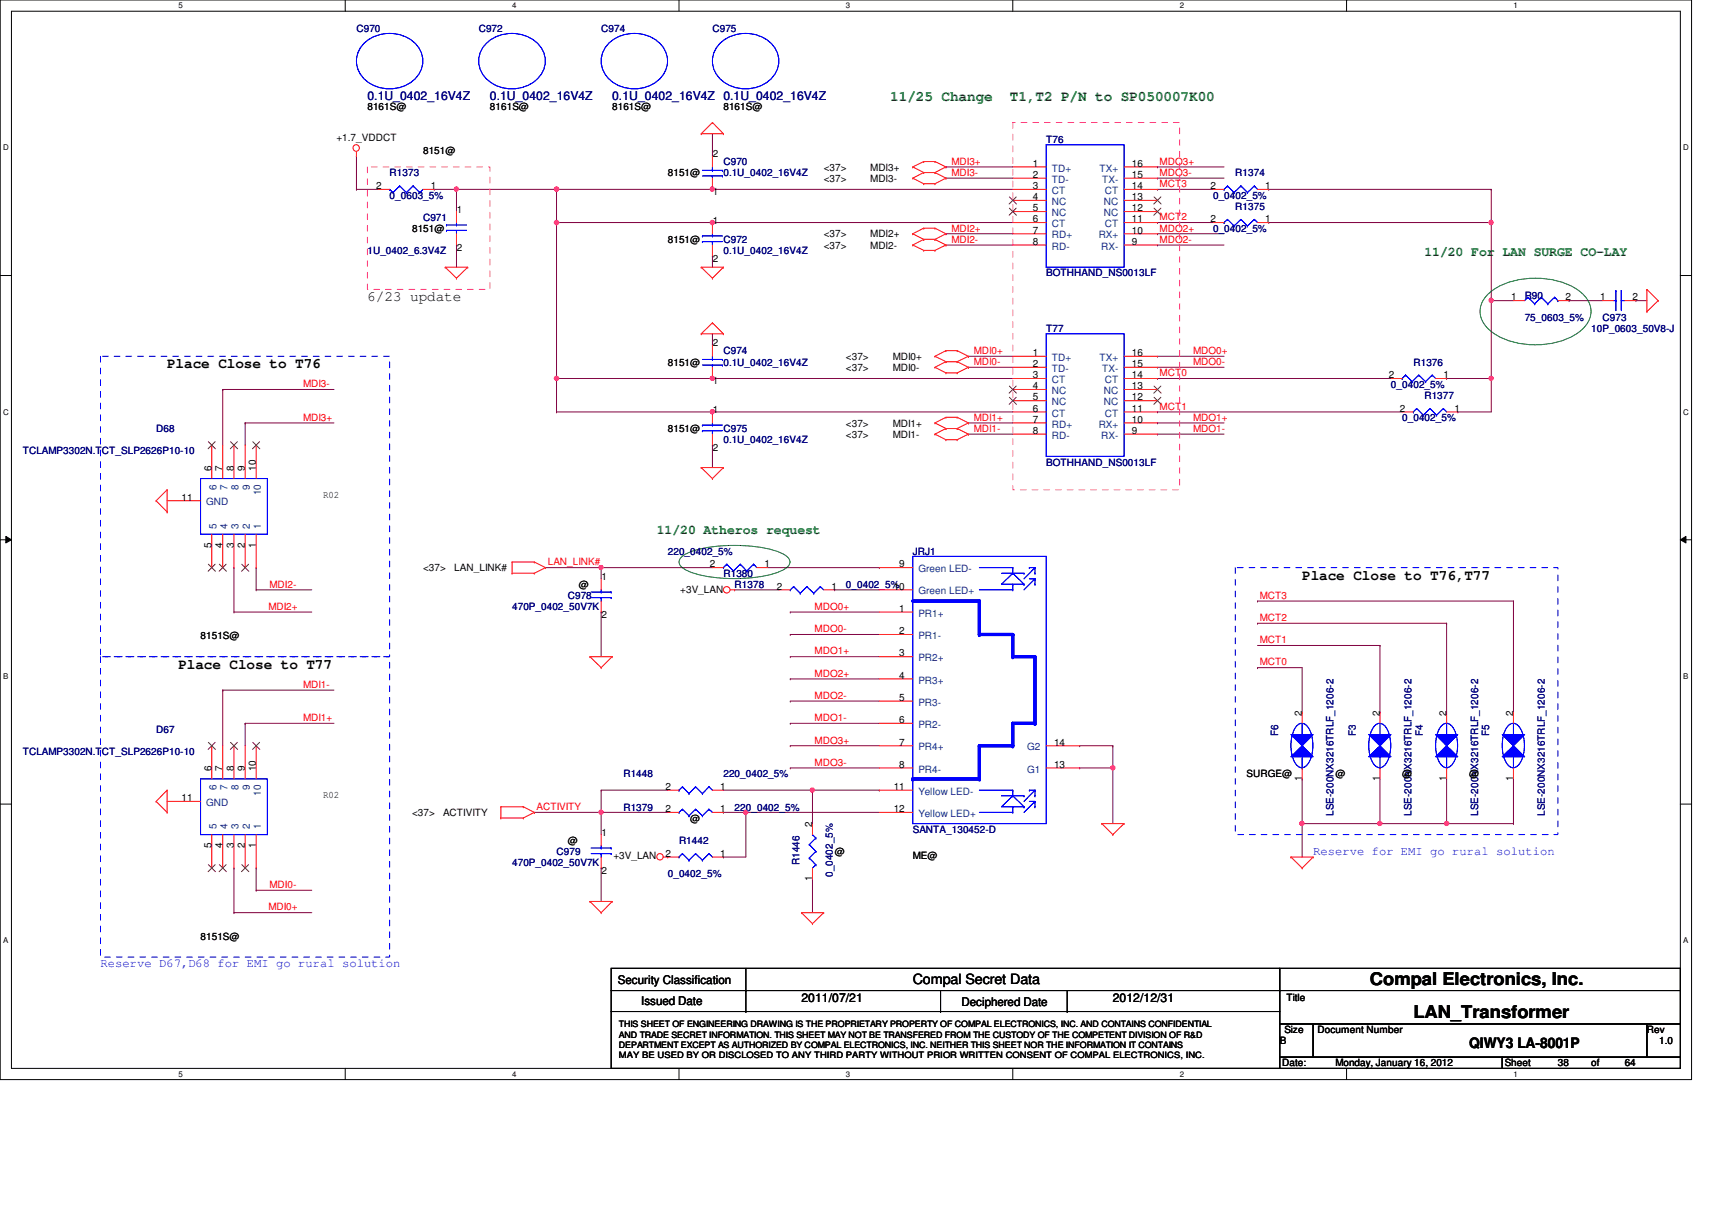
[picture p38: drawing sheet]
<svg xmlns="http://www.w3.org/2000/svg" width="297mm" height="210mm" viewBox="0 0 297 210" stroke-linecap="round" stroke-linejoin="round" font-family="sans-serif">
<defs><g id="words">
<g font-size="3">
<text x="237.7" y="170.8">Compal Electronics, Inc.</text>
<text x="245.2" y="176.6">LAN_Transformer</text>
</g>
<g font-size="2.5" fill="#008000">
<text x="154.5" y="17.5">11/25 Change</text>
<text x="175.2" y="17.5">T1,T2 P/N to SP050007K00</text>
</g>
<g font-size="2.5">
<text x="63.8" y="52.2">6/23 update</text>
<text x="29" y="63.9">Place Close to T76</text>
<text x="225.9" y="100.5">Place Close to T76,T77</text>
<text x="30.9" y="116">Place Close to T77</text>
<text x="158.4" y="170.8">Compal Secret Data</text>
<text x="254.9" y="181.9">QIWY3 LA-8001P</text>
</g>
<g font-size="2.3" fill="#008000">
<text x="247.1" y="44.4">11/20 For LAN SURGE CO-LAY</text>
<text x="114" y="92.6">11/20 Atheros request</text>
</g>
<g font-size="2.1" fill="#000080">
<text x="63.8" y="17.4">0.1U_0402_16V4Z</text>
<text x="85" y="17.4">0.1U_0402_16V4Z</text>
<text x="106.2" y="17.4">0.1U_0402_16V4Z 0.1U_0402_16V4Z</text>
</g>
<g font-size="2.1" fill="#00f">
<text x="227.8" y="148.4">Reserve for EMI go rural solution</text>
<text x="17.4" y="167.7">Reserve D67,D68 for EMI go rural solution</text>
</g>
<g font-size="2.1">
<text x="107.2" y="170.6">Security Classification</text>
<text x="139.1" y="173.8">2011/07/21</text>
<text x="193.1" y="173.8">2012/12/31</text>
<text x="111.2" y="174.3">Issued Date</text>
<text x="166.8" y="174.5">Deciphered Date</text>
</g>
<g font-size="1.7" fill="#000080">
<text x="61.8" y="5.5">C970</text>
<text x="83.1" y="5.5">C972</text>
<text x="104.3" y="5.5">C974</text>
<text x="123.6" y="5.5">C975</text>
<text x="125.5" y="28.7">C970</text>
<text x="181.5" y="24.8">T76</text>
<text x="67.6" y="30.6">R1373</text>
<text x="67.6" y="34.5">0_0603_5%</text>
<text x="125.5" y="30.6">0.1U_0402_16V4Z</text>
<text x="210.5" y="34.5">0_0402_5%</text>
<text x="214.3" y="30.6">R1374</text>
<text x="73.4" y="38.3">C971</text>
<text x="210.5" y="40.2">0_0402_5%</text>
<text x="214.3" y="36.4">R1375</text>
<text x="63.8" y="44.1">1U_0402_6.3V4Z</text>
<text x="125.5" y="42.2">C972</text>
<text x="125.5" y="44.1">0.1U_0402_16V4Z</text>
<text x="181.5" y="48">BOTHHAND_NS0013LF</text>
<text x="264.5" y="51.8">R90</text>
<text x="181.5" y="57.6">T77</text>
<text x="264.5" y="55.7">75_0603_5%</text>
<text x="276.1" y="57.6">10P_0603_50V8-J</text>
<text x="278" y="55.7">C973</text>
<text x="125.5" y="61.5">C974</text>
<text x="125.5" y="63.4">0.1U_0402_16V4Z</text>
<text x="245.2" y="63.4">R1376</text>
<text x="241.3" y="67.3">0_0402_5%</text>
<text x="247.1" y="69.2">R1377</text>
<text x="27.1" y="75">D68</text>
<text x="125.5" y="75">C975</text>
<text x="125.5" y="76.9">0.1U_0402_16V4Z</text>
<text x="243.3" y="73.1">0_0402_5%</text>
<text x="3.9" y="78.8">TCLAMP3302N.TCT_SLP2626P10-10</text>
<text x="181.5" y="80.8">BOTHHAND_NS0013LF</text>
<text x="115.9" y="96.2">220_0402_5%</text>
<text x="125.5" y="100.1">R1380</text>
<text x="158.4" y="96.2">JRJ1</text>
<text x="88.9" y="105.9">470P_0402_50V7K</text>
<text x="98.5" y="103.9">C978</text>
<text x="127.5" y="102">R1378</text>
<text x="146.8" y="102">0_0402_5%</text>
<text x="3.9" y="131">TCLAMP3302N.TCT_SLP2626P10-10</text>
<text x="27.1" y="127.1">D67</text>
<text x="221.7" y="127.6" transform="rotate(-90 221.7 127.6)">F6</text>
<text x="235.2" y="127.6" transform="rotate(-90 235.2 127.6)">F3</text>
<text x="246.8" y="127.6" transform="rotate(-90 246.8 127.6)">F4</text>
<text x="258.4" y="127.6" transform="rotate(-90 258.4 127.6)">F5</text>
<text x="108.2" y="134.8">R1448</text>
<text x="125.5" y="134.8">220_0402_5%</text>
<text x="108.2" y="140.6">R1379</text>
<text x="127.5" y="140.6">220_0402_5%</text>
<text x="231.4" y="141.5" transform="rotate(-90 231.4 141.5)">LSE-200NX3216TRLF_1206-2</text>
<text x="244.9" y="141.5" transform="rotate(-90 244.9 141.5)">LSE-200NX3216TRLF_1206-2</text>
<text x="256.5" y="141.5" transform="rotate(-90 256.5 141.5)">LSE-200NX3216TRLF_1206-2</text>
<text x="268.1" y="141.5" transform="rotate(-90 268.1 141.5)">LSE-200NX3216TRLF_1206-2</text>
<text x="96.6" y="148.3">C979</text>
<text x="117.8" y="146.4">R1442</text>
<text x="158.4" y="144.5">SANTA_130452-D</text>
<text x="88.9" y="150.3">470P_0402_50V7K</text>
<text x="115.9" y="152.2">0_0402_5%</text>
<text x="138.7" y="150" transform="rotate(-90 138.7 150)">R1446</text>
<text x="144.5" y="152.1" transform="rotate(-90 144.5 152.1)">0_0402_5%</text>
</g>
<g font-size="1.7">
<text x="63.8" y="19">8161S@</text>
<text x="85" y="19">8161S@</text>
<text x="106.2" y="19">8161S@</text>
<text x="125.5" y="19">8161S@</text>
<text x="58.4" y="24.4">+1.7_VDDCT</text>
<text x="73.4" y="26.7">8151@</text>
<text x="123.7" y="27.2">2</text>
<text x="142.9" y="29.6">&lt;37&gt;</text>
<text x="151" y="29.6">MDI3+</text>
<text x="179.2" y="28.9">1</text>
<text x="196.4" y="28.9">16</text>
<text x="65.3" y="32.8">2</text>
<text x="74.8" y="32.8">1</text>
<text x="115.9" y="30.6">8151@</text>
<text x="123.7" y="33.9">1</text>
<text x="142.9" y="31.5">&lt;37&gt;</text>
<text x="151" y="31.5">MDI3-</text>
<text x="179.2" y="30.9">2</text>
<text x="179.2" y="32.8">3</text>
<text x="179.2" y="34.7">4</text>
<text x="196.4" y="32.8">14</text>
<text x="196.4" y="30.9">15</text>
<text x="196.4" y="34.7">13</text>
<text x="210.1" y="32.8">2</text>
<text x="219.5" y="32.8">1</text>
<text x="71.5" y="40.2">8151@</text>
<text x="79.2" y="36.9">1</text>
<text x="123.7" y="38.8">1</text>
<text x="142.9" y="41.2">&lt;37&gt;</text>
<text x="151" y="41.2">MDI2+</text>
<text x="179.2" y="38.6">6</text>
<text x="179.2" y="40.5">7</text>
<text x="179.2" y="36.7">5</text>
<text x="196.4" y="40.5">10</text>
<text x="196.4" y="38.6">11</text>
<text x="196.4" y="36.7">12</text>
<text x="210.1" y="38.6">2</text>
<text x="219.5" y="38.6">1</text>
<text x="79.2" y="43.5">2</text>
<text x="115.9" y="42.2">8151@</text>
<text x="123.7" y="45.5">2</text>
<text x="142.9" y="43.1">&lt;37&gt;</text>
<text x="151" y="43.1">MDI2-</text>
<text x="179.2" y="42.5">8</text>
<text x="196.4" y="42.5">9</text>
<text x="262.2" y="52.1">1</text>
<text x="271.6" y="52.1">2</text>
<text x="277.6" y="52.1">1</text>
<text x="283.2" y="52.1">2</text>
<text x="115.9" y="63.4">8151@</text>
<text x="123.7" y="60.1">2</text>
<text x="146.8" y="62.4">&lt;37&gt;</text>
<text x="146.8" y="64.3">&lt;37&gt;</text>
<text x="154.9" y="62.4">MDI0+</text>
<text x="154.9" y="64.3">MDI0-</text>
<text x="179.2" y="61.8">1</text>
<text x="179.2" y="63.7">2</text>
<text x="179.2" y="65.6">3</text>
<text x="196.4" y="65.6">14</text>
<text x="196.4" y="63.7">15</text>
<text x="196.4" y="61.8">16</text>
<text x="241" y="65.6">2</text>
<text x="250.4" y="65.6">1</text>
<text x="123.7" y="71.6">1</text>
<text x="123.7" y="66.7">1</text>
<text x="179.2" y="71.4">6</text>
<text x="179.2" y="67.5">4</text>
<text x="179.2" y="69.5">5</text>
<text x="196.4" y="71.4">11</text>
<text x="196.4" y="67.5">13</text>
<text x="196.4" y="69.5">12</text>
<text x="242.9" y="71.4">2</text>
<text x="252.3" y="71.4">1</text>
<text x="115.9" y="75">8151@</text>
<text x="146.8" y="74">&lt;37&gt;</text>
<text x="146.8" y="75.9">&lt;37&gt;</text>
<text x="154.9" y="74">MDI1+</text>
<text x="154.9" y="75.9">MDI1-</text>
<text x="179.2" y="73.3">7</text>
<text x="179.2" y="75.3">8</text>
<text x="196.4" y="75.3">9</text>
<text x="196.4" y="73.3">10</text>
<text x="36.7" y="81.7" transform="rotate(-90 36.7 81.7)">6</text>
<text x="38.6" y="81.7" transform="rotate(-90 38.6 81.7)">7</text>
<text x="40.6" y="81.7" transform="rotate(-90 40.6 81.7)">8</text>
<text x="42.5" y="81.7" transform="rotate(-90 42.5 81.7)">9</text>
<text x="44.4" y="81.7" transform="rotate(-90 44.4 81.7)">10</text>
<text x="123.7" y="78.3">2</text>
<text x="31.5" y="86.8">11</text>
<text x="56" y="86.4">R02</text>
<text x="36.7" y="95" transform="rotate(-90 36.7 95)">5</text>
<text x="38.6" y="95" transform="rotate(-90 38.6 95)">4</text>
<text x="40.6" y="95" transform="rotate(-90 40.6 95)">3</text>
<text x="42.5" y="95" transform="rotate(-90 42.5 95)">2</text>
<text x="44.4" y="95" transform="rotate(-90 44.4 95)">1</text>
<text x="73.4" y="99.1">&lt;37&gt;</text>
<text x="78.8" y="99.1">LAN_LINK#</text>
<text x="104.3" y="100.6">1</text>
<text x="123.2" y="98.4">2</text>
<text x="132.7" y="98.4">1</text>
<text x="156" y="98.4">9</text>
<text x="100.5" y="102">@</text>
<text x="104.3" y="107.2">2</text>
<text x="118" y="102.8">+3V_LAN</text>
<text x="134.8" y="102.3">2</text>
<text x="144.3" y="102.3">1</text>
<text x="155.1" y="102.3">10</text>
<text x="156" y="106.1">1</text>
<text x="34.8" y="110.9">8151S@</text>
<text x="156" y="113.9">3</text>
<text x="156" y="110">2</text>
<text x="156" y="117.7">4</text>
<text x="156" y="125.4">6</text>
<text x="156" y="121.6">5</text>
<text x="225.9" y="124.1" transform="rotate(-90 225.9 124.1)">2</text>
<text x="239.4" y="124.1" transform="rotate(-90 239.4 124.1)">2</text>
<text x="250.9" y="124.1" transform="rotate(-90 250.9 124.1)">2</text>
<text x="262.5" y="124.1" transform="rotate(-90 262.5 124.1)">2</text>
<text x="156" y="129.3">7</text>
<text x="182.9" y="129.3">14</text>
<text x="36.7" y="133.8" transform="rotate(-90 36.7 133.8)">6</text>
<text x="38.6" y="133.8" transform="rotate(-90 38.6 133.8)">7</text>
<text x="40.6" y="133.8" transform="rotate(-90 40.6 133.8)">8</text>
<text x="42.5" y="133.8" transform="rotate(-90 42.5 133.8)">9</text>
<text x="44.4" y="133.8" transform="rotate(-90 44.4 133.8)">10</text>
<text x="115.5" y="137">2</text>
<text x="125" y="137">1</text>
<text x="155.1" y="137">11</text>
<text x="156" y="133.2">8</text>
<text x="182.9" y="133.2">13</text>
<text x="216.3" y="134.8">SURGE@</text>
<text x="225.9" y="135.6" transform="rotate(-90 225.9 135.6)">1</text>
<text x="231.7" y="134.8">@</text>
<text x="239.4" y="135.6" transform="rotate(-90 239.4 135.6)">1</text>
<text x="243.3" y="134.8">@</text>
<text x="250.9" y="135.6" transform="rotate(-90 250.9 135.6)">1</text>
<text x="254.9" y="134.8">@</text>
<text x="262.5" y="135.6" transform="rotate(-90 262.5 135.6)">1</text>
<text x="31.5" y="139">11</text>
<text x="56" y="138.5">R02</text>
<text x="71.5" y="141.6">&lt;37&gt;</text>
<text x="76.9" y="141.6">ACTIVITY</text>
<text x="115.5" y="140.9">2</text>
<text x="119.8" y="142.5">@</text>
<text x="125" y="140.9">1</text>
<text x="140.9" y="143.4" transform="rotate(-90 140.9 143.4)">2</text>
<text x="155.1" y="140.9">12</text>
<text x="36.7" y="147.1" transform="rotate(-90 36.7 147.1)">5</text>
<text x="38.6" y="147.1" transform="rotate(-90 38.6 147.1)">4</text>
<text x="40.6" y="147.1" transform="rotate(-90 40.6 147.1)">3</text>
<text x="42.5" y="147.1" transform="rotate(-90 42.5 147.1)">2</text>
<text x="44.4" y="147.1" transform="rotate(-90 44.4 147.1)">1</text>
<text x="98.5" y="146.4">@</text>
<text x="104.3" y="145">1</text>
<text x="106.4" y="149.1">+3V_LAN</text>
<text x="115.5" y="148.6">2</text>
<text x="125" y="148.6">1</text>
<text x="144.8" y="148.3">@</text>
<text x="158.4" y="149.1">ME@</text>
<text x="104.3" y="151.6">2</text>
<text x="140.9" y="152.9" transform="rotate(-90 140.9 152.9)">1</text>
<text x="34.8" y="163">8151S@</text>
<text x="223.2" y="173.6">Title</text>
<text x="222.8" y="179.2">Size</text>
<text x="228.6" y="179.2">Document Number</text>
<text x="285.7" y="179.2">Rev</text>
<text x="222" y="181.1">B</text>
<text x="222.5" y="185">Date:</text>
<text x="231.7" y="185">Monday, January 16, 2012</text>
<text x="261.1" y="185">Sheet</text>
<text x="270.3" y="185">38</text>
<text x="276.1" y="185">of</text>
<text x="281.9" y="185">64</text>
<text x="287.9" y="181.1">1.0</text>
</g>
<g font-size="1.7" fill="#f00">
<text x="165.1" y="28.6">MDI3+</text>
<text x="201.2" y="28.6">MDO3+</text>
<text x="165.1" y="30.5">MDI3-</text>
<text x="201.2" y="30.5">MDO3-</text>
<text x="201.2" y="32.5">MCT3</text>
<text x="165.1" y="40.2">MDI2+</text>
<text x="201.2" y="40.2">MDO2+</text>
<text x="201.2" y="38.2">MCT2</text>
<text x="165.1" y="42.1">MDI2-</text>
<text x="201.2" y="42.1">MDO2-</text>
<text x="168.9" y="61.4">MDI0+</text>
<text x="168.9" y="63.3">MDI0-</text>
<text x="201.2" y="65.3">MCT0</text>
<text x="207" y="61.4">MDO0+</text>
<text x="207" y="63.3">MDO0-</text>
<text x="52.6" y="67.2">MDI3-</text>
<text x="201.2" y="71.1">MCT1</text>
<text x="52.6" y="73">MDI3+</text>
<text x="168.9" y="74.9">MDI1-</text>
<text x="168.9" y="73">MDI1+</text>
<text x="207" y="74.9">MDO1-</text>
<text x="207" y="73">MDO1+</text>
<text x="46.8" y="101.9">MDI2-</text>
<text x="95" y="98.1">LAN_LINK#</text>
<text x="46.6" y="105.8">MDI2+</text>
<text x="141.3" y="105.8">MDO0+</text>
<text x="218.6" y="103.9">MCT3</text>
<text x="218.6" y="107.7">MCT2</text>
<text x="141.3" y="109.7">MDO0-</text>
<text x="141.3" y="113.5">MDO1+</text>
<text x="218.6" y="111.6">MCT1</text>
<text x="52.6" y="119.3">MDI1-</text>
<text x="141.3" y="117.4">MDO2+</text>
<text x="218.6" y="115.4">MCT0</text>
<text x="52.6" y="125.1">MDI1+</text>
<text x="141.3" y="125.1">MDO1-</text>
<text x="141.3" y="121.2">MDO2-</text>
<text x="141.3" y="129">MDO3+</text>
<text x="141.3" y="132.8">MDO3-</text>
<text x="93.1" y="140.5">ACTIVITY</text>
<text x="46.8" y="154.1">MDI0-</text>
<text x="46.6" y="157.9">MDI0+</text>
</g>
<g font-size="1.7" fill="#004080">
<text x="182.5" y="29.8">TD+</text>
<text x="190.8" y="29.8">TX+</text>
<text x="182.5" y="31.7">TD-</text>
<text x="182.5" y="33.7">CT</text>
<text x="182.5" y="35.6">NC</text>
<text x="191.2" y="31.7">TX-</text>
<text x="191.5" y="35.6">NC</text>
<text x="191.7" y="33.7">CT</text>
<text x="182.5" y="39.4">CT</text>
<text x="182.5" y="41.4">RD+</text>
<text x="182.5" y="37.5">NC</text>
<text x="190.6" y="41.4">RX+</text>
<text x="191.5" y="37.5">NC</text>
<text x="191.7" y="39.4">CT</text>
<text x="182.5" y="43.3">RD-</text>
<text x="191" y="43.3">RX-</text>
<text x="182.5" y="62.6">TD+</text>
<text x="182.5" y="64.5">TD-</text>
<text x="190.8" y="62.6">TX+</text>
<text x="191.2" y="64.5">TX-</text>
<text x="182.5" y="66.5">CT</text>
<text x="182.5" y="68.4">NC</text>
<text x="182.5" y="70.3">NC</text>
<text x="191.5" y="68.4">NC</text>
<text x="191.5" y="70.3">NC</text>
<text x="191.7" y="66.5">CT</text>
<text x="182.5" y="72.3">CT</text>
<text x="182.5" y="74.2">RD+</text>
<text x="182.5" y="76.1">RD-</text>
<text x="190.6" y="74.2">RX+</text>
<text x="191" y="76.1">RX-</text>
<text x="191.7" y="72.3">CT</text>
<text x="35.8" y="87.7">GND</text>
<text x="37.5" y="85" transform="rotate(-90 37.5 85)">6</text>
<text x="39.5" y="85" transform="rotate(-90 39.5 85)">7</text>
<text x="41.4" y="85" transform="rotate(-90 41.4 85)">8</text>
<text x="43.3" y="85" transform="rotate(-90 43.3 85)">9</text>
<text x="45.3" y="85.9" transform="rotate(-90 45.3 85.9)">10</text>
<text x="37.5" y="91.7" transform="rotate(-90 37.5 91.7)">5</text>
<text x="39.5" y="91.7" transform="rotate(-90 39.5 91.7)">4</text>
<text x="41.4" y="91.7" transform="rotate(-90 41.4 91.7)">3</text>
<text x="43.3" y="91.7" transform="rotate(-90 43.3 91.7)">2</text>
<text x="45.3" y="91.7" transform="rotate(-90 45.3 91.7)">1</text>
<text x="159.3" y="99.3">Green LED-</text>
<text x="159.3" y="107">PR1+</text>
<text x="159.3" y="103.1">Green LED+</text>
<text x="159.3" y="110.9">PR1-</text>
<text x="159.3" y="118.6">PR3+</text>
<text x="159.3" y="114.7">PR2+</text>
<text x="159.3" y="122.4">PR3-</text>
<text x="159.3" y="130.2">PR4+</text>
<text x="159.3" y="126.3">PR2-</text>
<text x="178.2" y="130.2">G2</text>
<text x="37.5" y="137.1" transform="rotate(-90 37.5 137.1)">6</text>
<text x="39.5" y="137.1" transform="rotate(-90 39.5 137.1)">7</text>
<text x="41.4" y="137.1" transform="rotate(-90 41.4 137.1)">8</text>
<text x="43.3" y="137.1" transform="rotate(-90 43.3 137.1)">9</text>
<text x="159.3" y="134">PR4-</text>
<text x="159.3" y="137.9">Yellow LED-</text>
<text x="178.2" y="134">G1</text>
<text x="35.8" y="139.8">GND</text>
<text x="37.5" y="143.8" transform="rotate(-90 37.5 143.8)">5</text>
<text x="39.5" y="143.8" transform="rotate(-90 39.5 143.8)">4</text>
<text x="41.4" y="143.8" transform="rotate(-90 41.4 143.8)">3</text>
<text x="43.3" y="143.8" transform="rotate(-90 43.3 143.8)">2</text>
<text x="45.3" y="143.8" transform="rotate(-90 45.3 143.8)">1</text>
<text x="45.3" y="138" transform="rotate(-90 45.3 138)">10</text>
<text x="159.3" y="141.7">Yellow LED+</text>
</g>
<g font-size="1.5">
<text x="107.4" y="178.2">THIS SHEET OF ENGINEERING DRAWING IS THE PROPRIETARY PROPERTY OF COMPAL ELECTRONICS, INC. AND CONTAINS CONFIDENTIAL</text>
<text x="107.4" y="180">AND TRADE SECRET INFORMATION. THIS SHEET MAY NOT BE TRANSFERED FROM THE CUSTODY OF THE COMPETENT DIVISION OF R&amp;D</text>
<text x="107.4" y="181.8">DEPARTMENT EXCEPT AS AUTHORIZED BY COMPAL ELECTRONICS, INC. NEITHER THIS SHEET NOR THE INFORMATION IT CONTAINS</text>
<text x="107.4" y="183.6">MAY BE USED BY OR DISCLOSED TO ANY THIRD PARTY WITHOUT PRIOR WRITTEN CONSENT OF COMPAL ELECTRONICS, INC.</text>
</g>
<g font-size="1.4">
<text x="30.9" y="1.4">5</text>
<text x="88.9" y="1.4">4</text>
<text x="146.8" y="1.4">3</text>
<text x="204.7" y="1.4">2</text>
<text x="262.6" y="1.4">1</text>
<text x=".5" y="26.1">D</text>
<text x="292.1" y="26.1">D</text>
<text x=".5" y="71.9">C</text>
<text x="292.1" y="71.9">C</text>
<text x=".5" y="117.8">B</text>
<text x="292.1" y="117.8">B</text>
<text x=".5" y="163.6">A</text>
<text x="292.1" y="163.6">A</text>
<text x="30.9" y="186.8">5</text>
<text x="88.9" y="186.8">4</text>
<text x="146.8" y="186.8">3</text>
<text x="204.7" y="186.8">2</text>
<text x="262.6" y="186.8">1</text>
</g>
</g></defs>
<path d="M0 0h293.5v187.3h-293.5zM2 1.9h289.5v183.4h-289.5z" fill="none" stroke="#000" stroke-width=".17"/>
<g fill="#fff">
<path d="M30.9 .2h.8v1.5h-.8z"/>
<path d="M30.9 185.5h.8v1.6h-.8z"/>
</g>
<path d="M59.9 0v1.9M59.9 185.3v2" fill="none" stroke="#000" stroke-width=".17"/>
<g fill="#fff">
<path d="M88.9 .2h.7v1.5h-.7z"/>
<path d="M88.9 185.5h.7v1.6h-.7z"/>
</g>
<path d="M117.8 0v1.9M117.8 185.3v2" fill="none" stroke="#000" stroke-width=".17"/>
<g fill="#fff">
<path d="M146.8 .2h.7v1.5h-.7z"/>
<path d="M146.8 185.5h.7v1.6h-.7z"/>
</g>
<path d="M175.7 0v1.9M175.7 185.3v2" fill="none" stroke="#000" stroke-width=".17"/>
<g fill="#fff">
<path d="M204.7 .2h.7v1.5h-.7z"/>
<path d="M204.7 185.5h.7v1.6h-.7z"/>
</g>
<path d="M233.6 0v1.9M233.6 185.3v2" fill="none" stroke="#000" stroke-width=".17"/>
<g fill="#fff">
<path d="M262.6 .2h.8v1.5h-.8z"/>
<path d="M262.6 185.5h.8v1.6h-.8z"/>
<path d="M.5 24.8h1v1.6h-1z"/>
<path d="M292.1 24.8h.9v1.6h-.9z"/>
<path d="M.5 70.7h1v1.5h-1z"/>
<path d="M292.1 70.7h.9v1.5h-.9z"/>
</g>
<path d="M0 47.8h2M291.5 47.8h2" fill="none" stroke="#000" stroke-width=".17"/>
<g fill="#fff">
<path d="M.5 116.5h.9v1.6h-.9z"/>
<path d="M292.1 116.5h.8v1.6h-.8z"/>
</g>
<path d="M0 93.6h2M1 93l1 .6-1 .6zM291.5 93.6l1-.6v1.2zM291.5 93.6h2" fill="none" stroke="#000" stroke-width=".17"/>
<path d="M1 93l1 .6-1 .6zM291.5 93.6l1-.6v1.2z" fill="#000"/>
<g fill="#fff">
<path d="M.5 162.4h.9v1.5h-.9z"/>
<path d="M292.1 162.4h.8v1.5h-.8z"/>
</g>
<path d="M0 139.5h2M291.5 139.5h2" fill="none" stroke="#000" stroke-width=".17"/>
<path d="M123.6 32.9h.1M123.6 32.9h52.1M164.1 29h.1M164.1 30.9h.1M164.1 29h11.6M164.1 30.9h11.6" fill="none" stroke="#800040" stroke-width=".17"/>
<circle cx="123.6" cy="32.8" r=".38" fill="#f0f"/>
<circle cx="123.6" cy="32.8" r=".38" fill="none" stroke="#f0f" stroke-width=".17"/>
<path d="M123.6 38.6h.1M123.6 38.6h52.1M164.1 40.6h.1M164.1 40.6h11.6" fill="none" stroke="#800040" stroke-width=".17"/>
<circle cx="123.6" cy="38.6" r=".38" fill="#f0f"/>
<circle cx="123.6" cy="38.6" r=".38" fill="none" stroke="#f0f" stroke-width=".17"/>
<path d="M96.6 32.9h.1M96.6 32.9h27M164.1 42.5h.1M164.1 42.5h11.6" fill="none" stroke="#800040" stroke-width=".17"/>
<circle cx="96.6" cy="32.8" r=".38" fill="#f0f"/>
<circle cx="96.6" cy="32.8" r=".38" fill="none" stroke="#f0f" stroke-width=".17"/>
<g fill="none" stroke="#800040" stroke-width=".17">
<path d="M96.6 38.6h.1M96.6 38.6h27M123.6 23.2h.1M123.6 23.2v3.9M200.8 29h.1M200.8 30.9h.1M200.8 29h11.6M200.8 30.9h11.6M123.6 44.4h.1M123.6 57.9h.1M123.6 44.4v2M123.6 57.9v2"/>
<path d="M200.8 40.6h.1M200.8 42.5h.1M200.8 40.6h11.6M200.8 42.5h11.6M96.6 71.5h.1M96.6 65.7h.1M96.6 71.5h79.1M96.6 65.7h27M123.6 71.5h.1"/>
</g>
<circle cx="123.6" cy="71.4" r=".38" fill="#f0f"/>
<circle cx="123.6" cy="71.4" r=".38" fill="none" stroke="#f0f" stroke-width=".17"/>
<path d="M123.6 65.7h.1M123.6 65.7h52.1" fill="none" stroke="#800040" stroke-width=".17"/>
<circle cx="123.6" cy="65.6" r=".37" fill="#f0f"/>
<circle cx="123.6" cy="65.6" r=".37" fill="none" stroke="#f0f" stroke-width=".17"/>
<path d="M96.6 38.6h.1M96.6 38.6v27.1M123.6 77.2h.1M123.6 77.2v3.9" fill="none" stroke="#800040" stroke-width=".17"/>
<circle cx="96.6" cy="65.6" r=".37" fill="#f0f"/>
<circle cx="96.6" cy="65.6" r=".37" fill="none" stroke="#f0f" stroke-width=".17"/>
<circle cx="96.6" cy="38.6" r=".38" fill="#f0f"/>
<circle cx="96.6" cy="38.6" r=".38" fill="none" stroke="#f0f" stroke-width=".17"/>
<g fill="none" stroke="#800040" stroke-width=".17">
<path d="M61.8 27.1h.1M61.8 32.9h.1M61.8 27.1v5.8M61.8 32.9h3.9M75.3 32.9h.1M75.3 32.9h21.3M79.2 32.9h.1M79.2 32.9v3.8M96.6 32.9h.1M96.6 32.9v5.7M79.2 42.5h.1M79.2 42.5v3.9"/>
<path d="M96.6 65.7h.1M96.6 65.7v5.8"/>
</g>
<circle cx="79.2" cy="32.8" r=".38" fill="#f0f"/>
<circle cx="79.2" cy="32.8" r=".38" fill="none" stroke="#f0f" stroke-width=".17"/>
<g fill="none" stroke="#800040" stroke-width=".17">
<path d="M38.6 67.6h.1M38.6 67.6v9.6M38.6 67.6h19.4M42.5 73.4h.1M42.5 73.4h15.5M42.5 73.4v3.8M168 61.8h.1M168 63.7h.1M168 75.3h.1M168 73.4h.1M168 61.8h7.7M168 63.7h7.7"/>
<path d="M168 75.3h7.7M168 73.4h7.7M200.8 75.3h.1M200.8 73.4h.1M200.8 61.8h.1M200.8 63.7h.1M200.8 61.8h11.6M200.8 63.7h11.6M200.8 75.3h11.6M200.8 73.4h11.6M40.6 98.5h.1M40.6 98.5v7.7"/>
<path d="M44.4 98.5h.1M44.4 98.5v3.8M104.3 98.5h.1M104.3 98.5v1.9M104.3 98.5h19.3M38.6 119.7h.1M38.6 119.7v9.7M38.6 119.7h19.4M40.6 106.2h.1M40.6 106.2h13.5M44.4 102.3h.1M44.4 102.3h9.7"/>
<path d="M127.5 102.3h.1M127.5 102.3h7.7M137.1 117.8h.1M137.1 110.1h.1M137.1 113.9h.1M137.1 106.2h.1M137.1 106.2h15.5M137.1 117.8h15.5M137.1 110.1h15.5M137.1 113.9h15.5M42.5 125.5h.1M42.5 125.5v3.9"/>
<path d="M42.5 125.5h15.5M137.1 125.5h.1M137.1 121.6h.1M137.1 129.4h.1M137.1 133.2h.1M137.1 125.5h15.5M137.1 121.6h15.5M137.1 129.4h15.5M137.1 133.2h15.5M40.6 150.6h.1M40.6 158.3h.1M40.6 150.6v7.7"/>
<path d="M40.6 158.3h13.5M44.4 150.6h.1M44.4 154.4h.1M44.4 150.6v3.8M44.4 154.4h9.7"/>
</g>
<circle cx="104.3" cy="98.4" r=".37" fill="#f0f"/>
<circle cx="104.3" cy="98.4" r=".37" fill="none" stroke="#f0f" stroke-width=".17"/>
<path d="M104.3 106.2h.1M104.3 106.2v7.7M144.8 102.3h.1M144.8 102.3h7.8M187.3 129.4h.1M187.3 133.2h.1M187.3 129.4h5.8M187.3 133.2h5.8M193.1 129.4h.1M193.1 133.2h.1M193.1 129.4v13.5" fill="none" stroke="#800040" stroke-width=".17"/>
<circle cx="193.1" cy="133.2" r=".37" fill="#f0f"/>
<circle cx="193.1" cy="133.2" r=".37" fill="none" stroke="#f0f" stroke-width=".17"/>
<path d="M129.4 140.9h.1M129.4 140.9h23.2" fill="none" stroke="#800040" stroke-width=".17"/>
<circle cx="129.4" cy="140.9" r=".37" fill="#f0f"/>
<circle cx="129.4" cy="140.9" r=".37" fill="none" stroke="#f0f" stroke-width=".17"/>
<path d="M125.5 137.1h15.5M141 137.1h.1" fill="none" stroke="#800040" stroke-width=".17"/>
<circle cx="140.9" cy="137" r=".37" fill="#f0f"/>
<circle cx="140.9" cy="137" r=".37" fill="none" stroke="#f0f" stroke-width=".17"/>
<path d="M104.3 137.1v7.7M92.7 140.9h.1M92.7 140.9h11.6M104.3 140.9h.1M125.5 148.7h.1M125.5 148.7h3.9M141 152.5h.1M141 152.5v5.8" fill="none" stroke="#800040" stroke-width=".17"/>
<circle cx="104.3" cy="140.9" r=".37" fill="#f0f"/>
<circle cx="104.3" cy="140.9" r=".37" fill="none" stroke="#f0f" stroke-width=".17"/>
<g fill="none" stroke="#800040" stroke-width=".17">
<path d="M200.8 38.6h.1M200.8 32.9h.1M200.8 38.6h9.7M200.8 32.9h9.7M220.1 32.9h.1M220.1 38.6h.1M220.1 32.9h38.6M258.7 32.9h.1M258.7 32.9v5.7h-38.6M258.7 52.2h.1M258.7 52.2v13.5M104.3 137.1h.1"/>
<path d="M104.3 137.1h11.6M141 137.1h.1M141 137.1v5.8M141 137.1h11.6M152.6 137.1h.1M104.3 150.6h.1M104.3 140.9h.1M104.3 150.6v5.8M104.3 140.9h11.6M125.5 140.9h.1M125.5 140.9h3.9M129.4 140.9h.1"/>
<path d="M129.4 140.9v7.8"/>
</g>
<circle cx="258.7" cy="65.6" r=".37" fill="#f0f"/>
<circle cx="258.7" cy="65.6" r=".37" fill="none" stroke="#f0f" stroke-width=".17"/>
<circle cx="258.7" cy="52.1" r=".38" fill="#f0f"/>
<circle cx="258.7" cy="52.1" r=".38" fill="none" stroke="#f0f" stroke-width=".17"/>
<path d="M200.8 71.5h.1M200.8 65.7h.1M200.8 65.7h40.5M200.8 71.5h42.5M251 65.7h.1M251 65.7h7.7M252.9 71.5h.1M258.7 65.7h.1M258.7 65.7v5.8h-5.8M251 135.1v7.8M251 142.9h.1" fill="none" stroke="#800040" stroke-width=".17"/>
<circle cx="251" cy="142.8" r=".37" fill="#f0f"/>
<circle cx="251" cy="142.8" r=".37" fill="none" stroke="#f0f" stroke-width=".17"/>
<path d="M239.4 135.1v7.8M239.4 142.9h.1M251 142.9h11.6M262.6 142.9h.1" fill="none" stroke="#800040" stroke-width=".17"/>
<circle cx="239.4" cy="142.8" r=".37" fill="#f0f"/>
<circle cx="239.4" cy="142.8" r=".37" fill="none" stroke="#f0f" stroke-width=".17"/>
<path d="M225.9 142.9h.1M225.9 142.9v5.8M239.4 142.9h11.6M251 142.9h.1" fill="none" stroke="#800040" stroke-width=".17"/>
<circle cx="225.9" cy="142.8" r=".37" fill="#f0f"/>
<circle cx="225.9" cy="142.8" r=".37" fill="none" stroke="#f0f" stroke-width=".17"/>
<g fill="none" stroke="#800040" stroke-width=".17">
<path d="M258.7 38.6h.1M258.7 38.6v13.6M258.7 52.2h.1M258.7 52.2h3.9M272.2 52.2h.1M272.2 52.2h5.8M283.8 52.2h.1M283.8 52.2h1.9M218.2 104.3h.1M218.2 115.8h.1M218.2 108.1h.1M218.2 115.8h7.7v7.8"/>
<path d="M218.2 104.3h44.4M218.2 112h21.2M218.2 108.1h32.8M239.4 112h.1M239.4 112v11.6M251 108.1h.1M251 108.1v15.5M262.6 104.3h.1M262.6 104.3v19.3M225.9 135.1h.1M225.9 123.6h.1M225.9 135.1v7.8h13.5"/>
<path d="M239.4 123.6h.1M262.6 135.1h.1M262.6 135.1v7.8M239.4 142.9h.1"/>
</g>
<circle cx="258.7" cy="38.6" r=".38" fill="#f0f"/>
<circle cx="258.7" cy="38.6" r=".38" fill="none" stroke="#f0f" stroke-width=".17"/>
<path d="M94.7 98.5h.1M94.7 98.5h9.6M133.3 98.5h19.3M152.6 98.5h.1" fill="none" stroke="#800040" stroke-width=".17"/>
<g fill="none" stroke="#f00" stroke-width=".17">
<path d="M61.8 27.1h.1M61.8 26.3v.8M121.7 23.2h.1M121.7 23.2h3.8M123.6 21.3h.1M123.6 21.3l1.9 1.9M123.6 21.3l-1.9 1.9M125.5 23.2h.1M158.4 29h.1M158.4 30.9h.1M158.4 29l1.9 .9M158.4 30.9l1.9 1"/>
<path d="M160.3 29.9h.1M160.3 28h.1M160.3 31.9h.1M160.3 39.6h.1M160.3 29.9h1.9M160.3 28h1.9M160.3 28l-1.9 1M160.3 31.9h1.9M160.3 29.9l-1.9 1M160.3 39.6h1.9M160.3 39.6l-1.9 1M162.2 29.9h.1"/>
<path d="M162.2 28h.1M162.2 31.9h.1M162.2 39.6h.1M162.2 28l1.9 1M162.2 29.9l1.9 1M162.2 39.6l1.9 1M164.1 29h.1M164.1 30.9h.1M164.1 29l-1.9 .9M164.1 30.9l-1.9 1M77.3 46.4h.1M77.3 46.4h3.8"/>
<path d="M77.3 46.4l1.9 1.9M79.2 48.3h.1M81.1 46.4h.1M81.1 46.4l-1.9 1.9M121.7 46.4h.1M121.7 57.9h.1M121.7 46.4h3.8M121.7 46.4l1.9 1.9M121.7 57.9h3.8M123.6 48.3h.1M123.6 56h.1M123.6 56l1.9 1.9"/>
<path d="M123.6 56l-1.9 1.9M125.5 46.4h.1M125.5 57.9h.1M125.5 46.4l-1.9 1.9M158.4 40.6h.1M158.4 42.5h.1M158.4 40.6l1.9 .9M158.4 42.5l1.9 .9M160.3 41.5h.1M160.3 43.4h.1M160.3 41.5h1.9M160.3 43.4h1.9"/>
<path d="M160.3 41.5l-1.9 1M162.2 41.5h.1M162.2 43.4h.1M162.2 41.5l1.9 1M164.1 40.6h.1M164.1 42.5h.1M164.1 40.6l-1.9 .9M164.1 42.5l-1.9 .9M262.6 52.2h1.9M270.3 52.2h1.9M285.7 54.1h.1M285.7 50.2h.1"/>
<path d="M285.7 50.2v3.9M285.7 50.2l2 2M287.7 52.2h.1M287.7 52.2l-2 1.9M162.2 61.8h.1M162.2 63.7h.1M162.2 73.4h.1M162.2 75.3h.1M162.2 61.8l1.9 .9M162.2 63.7l1.9 1M162.2 73.4l1.9 .9M162.2 75.3l1.9 1"/>
<path d="M164.1 62.7h.1M164.1 60.8h.1M164.1 64.7h.1M164.1 74.3h.1M164.1 72.4h.1M164.1 76.3h.1M164.1 62.7h2M164.1 60.8h2M164.1 60.8l-1.9 1M164.1 64.7h2M164.1 62.7l-1.9 1M164.1 74.3h2"/>
<path d="M164.1 72.4h2M164.1 72.4l-1.9 1M164.1 76.3h2M164.1 74.3l-1.9 1M166.1 62.7h.1M166.1 60.8h.1M166.1 64.7h.1M166.1 74.3h.1M166.1 72.4h.1M166.1 76.3h.1M166.1 60.8l1.9 1M166.1 62.7l1.9 1"/>
<path d="M166.1 72.4l1.9 1M166.1 74.3l1.9 1M168 61.8h.1M168 63.7h.1M168 73.4h.1M168 75.3h.1M168 61.8l-1.9 .9M168 63.7l-1.9 1M168 73.4l-1.9 .9M168 75.3l-1.9 1M27.1 86.9h.1M27.1 86.9l1.9 1.9"/>
<path d="M29 85h.1M29 88.8h.1M29 85v3.8M29 85l-1.9 1.9M88.9 99.4h.1M88.9 97.5h.1M88.9 97.5h3.8M88.9 99.4h3.8M88.9 97.5v1.9M92.7 97.5h.1M92.7 99.4h.1M92.7 97.5l2 1"/>
<path d="M94.7 98.5h.1M94.7 98.5l-2 .9M121.7 81.1h.1M121.7 81.1h3.8M121.7 81.1l1.9 1.9M123.6 83h.1M125.5 81.1h.1M125.5 81.1l-1.9 1.9M102.4 113.9h.1M102.4 113.9h3.8M102.4 113.9l1.9 1.9M104.3 115.8h.1"/>
<path d="M106.2 113.9h.1M106.2 113.9l-1.9 1.9M126.7 102.3h.8M127.5 102.3h.1M27.1 139h.1M27.1 139l1.9 1.9M29 137.1h.1M29 137.1v3.8M29 137.1l-1.9 1.9M86.9 140h.1M86.9 140h3.9M86.9 140v1.9"/>
<path d="M90.8 140h.1M90.8 140l1.9 .9M29 140.9h.1M86.9 141.9h.1M86.9 141.9h3.9M90.8 141.9h.1M92.7 140.9h.1M92.7 140.9l-1.9 1M102.4 156.4h.1M102.4 156.4h3.8M102.4 156.4l1.9 1.9M104.3 158.3h.1"/>
<path d="M106.2 156.4h.1M106.2 156.4l-1.9 1.9M115.1 148.7h.8M115.9 148.7h.1M139.1 158.3h.1M139.1 158.3h3.8M139.1 158.3l1.9 1.9M142.9 158.3h.1M142.9 158.3l-1.9 1.9M191.2 142.9h.1M191.2 142.9h3.8M191.2 142.9l1.9 1.9"/>
<path d="M193.1 144.8h.1M195 142.9h.1M195 142.9l-1.9 1.9M224 148.7h.1M224 148.7h3.8M224 148.7l1.9 1.9M225.9 150.6h.1M227.8 148.7h.1M227.8 148.7l-1.9 1.9M141 160.2h.1"/>
<circle cx="61.8" cy="25.7" r=".56"/>
<circle cx="126.1" cy="102.3" r=".56"/>
<circle cx="114.5" cy="148.6" r=".56"/>
</g>
<g fill="none" stroke="#000" stroke-width=".17">
<path d="M106 168h116v3.8h-116zM106 171.8h116v3.7h-116zM106 175.5h116v9.8h-116zM129.4 171.8h.1M129.4 175.5h.1M129.4 168v7.5M163.2 175.5h.1M163.2 171.8v3.7M185.2 175.5h.1M185.2 171.8v3.7M222 168h69.5v3.8h-69.5zM222 171.8h69.5v5.8h-69.5z"/>
<path d="M222 177.6h5.8v5.8h-5.8zM227.8 177.6h57.9v5.8h-57.9zM285.7 177.6h5.8v5.8h-5.8zM222 183.4h38.6v1.9h-38.6zM260.6 183.4h30.9v1.9h-30.9z"/>
</g>
<path d="M63.8 29h21.2v21.2h-21.2zM175.7 21.3h29v63.7h-29z" fill="none" stroke="#f0f" stroke-width=".17" stroke-dasharray="1 1 1 1 1 1 1 1"/>
<path d="M17.4 61.8h50.2v52.1h-50.2zM214.3 98.5h56v46.3h-56zM17.4 113.9h50.2v52.1h-50.2z" fill="none" stroke="#00f" stroke-width=".17" stroke-dasharray="1 1 1 1 1 1 1 1"/>
<path d="M258.1 51.1a12.2 12.2 0 0 1 9.6-2.8 10.4 10.4 0 0 1 7.6 3.5 4 4 0 0 1-1.3 5.7 14 14 0 0 1-15.2 0 4.1 4.1 0 0 1-.7-6.4zM118.2 96.7a9.9 9.9 0 0 1 5.2-1.8 25.7 25.7 0 0 1 12.1 1 2.13 2.13 0 0 1 1.6 1.6 2.14 2.14 0 0 1-1.6 1.6 25.4 25.4 0 0 1-16.1 0 2.13 2.13 0 0 1-1.6-1.6l.1-.4z" fill="none" stroke="#008000" stroke-width=".17"/>
<g fill="none" stroke="#00f" stroke-width=".17">
<path d="M124.7 7.7a6.4 6.4 0 0 1 9.8 .7 4.5 4.5 0 0 1-2.5 6.5 6.2 6.2 0 0 1-8.1-2.8 4.2 4.2 0 0 1 .8-4.4zM265.1 51.6h.1M265.1 51.6l-.6 .6M265.1 51.6l1.2 1.1M266.3 52.7h.1M267.4 51.6h.1M267.4 51.6l-1.1 1.1M267.4 51.6l1.2 1.1M268.6 52.7h.1M269.7 51.6h.1M269.7 51.6l-1.1 1.1M269.7 51.6l.6 .6"/>
<path d="M270.3 52.2h.1"/>
</g>
<path d="M224 127.4h3.8l-1.9 2z" fill="#00f"/>
<path d="M224 127.4h3.8l-1.9 2zM225 125.9a1.19 1.19 0 0 1 2.1 .4 6.3 6.3 0 0 1-.4 6.5 1.18 1.18 0 0 1-2-.5 6.4 6.4 0 0 1 .3-6.4zM225.9 127.4h.1M225.9 125.5v1.9" fill="none" stroke="#00f" stroke-width=".17"/>
<path d="M224 131.3l1.9-1.9 1.9 1.9z" fill="#00f"/>
<path d="M224 131.3l1.9-1.9 1.9 1.9zM225.9 133.2h.1M225.9 131.3v1.9" fill="none" stroke="#00f" stroke-width=".17"/>
<path d="M224 127.4h3.8l-1.9 2z" fill="#00f"/>
<path d="M224 127.4h3.8l-1.9 2zM225 125.9a1.19 1.19 0 0 1 2.1 .4 6.3 6.3 0 0 1-.4 6.5 1.18 1.18 0 0 1-2-.5 6.4 6.4 0 0 1 .3-6.4zM225.9 127.4h.1M225.9 125.5v1.9" fill="none" stroke="#00f" stroke-width=".17"/>
<path d="M224 131.3l1.9-1.9 1.9 1.9z" fill="#00f"/>
<g fill="none" stroke="#00f" stroke-width=".17">
<path d="M77.5 40h.1M77.5 39h.1M77.5 40h3.4M77.5 39h3.4M79.2 39h.1M79.2 40h.1M79.2 38.6v.4M79.2 40v.6M279.9 52.2h.5M280.4 52.2h.1M280.4 50.4h.1M280.4 50.4v3.5"/>
<path d="M281.3 50.4h.1M281.3 52.2h.1M281.3 52.2h.6M281.3 50.4v3.5M121.9 74.7h.1M121.9 73.7h.1M121.9 74.7h3.4M121.9 73.7h3.4M123.6 73.7h.1M123.6 74.7h.1M123.6 73.4v.3M123.6 74.7v.6"/>
<path d="M243.3 65.7h.1M243.9 65.1h.1M243.9 65.1l1.1 1.1M243.9 65.1l-.6 .6M245 66.2h.1M246.2 65.1h.1M246.2 65.1l1.1 1.1M246.2 65.1l-1.2 1.1M247.3 66.2h.1M248.5 65.1h.1M248.5 65.1l.6 .6M248.5 65.1l-1.2 1.1"/>
<path d="M125.5 98.5h.1M126.1 97.9h.1M126.1 97.9l1.2 1.2M126.1 97.9l-.6 .6M127.3 99.1h.1M128.4 97.9h.1M128.4 97.9l1.2 1.2M128.4 97.9l-1.1 1.2M129.6 99.1h.1M130.8 97.9h.1M130.8 97.9l.5 .6M130.8 97.9l-1.2 1.2"/>
<path d="M224 131.3l1.9-1.9 1.9 1.9zM225.9 133.2h.1M225.9 131.3v1.9M102.6 148.1h3.4M102.6 147.1h3.4M104.3 147.1h.1M104.3 148.1h.1M104.3 146.7v.4M104.3 148.1v.6M106 148.1h.1M106 147.1h.1M117.8 148.7h.1"/>
<path d="M118.4 148.1h.1M118.4 148.1l1.1 1.1M118.4 148.1l-.6 .6M119.5 149.2h.1M120.7 148.1h.1M120.7 148.1l1.2 1.1M120.7 148.1l-1.2 1.1M121.9 149.2h.1M123 148.1h.1M123 148.1l.6 .6M123 148.1l-1.1 1.1"/>
</g>
<g fill="none" stroke="#f00" stroke-width=".17">
<path d="M79.2 36.7v1.9M79.2 40.6v1.9M278 52.2h1.9M281.9 52.2h1.9M123.6 71.5v1.9M123.6 75.3v1.9M241.3 65.7h2M249.1 65.7h1.9M123.6 98.5h1.9M131.3 98.5h2M225.9 123.6v1.9M225.9 133.2v1.9"/>
<path d="M104.3 144.8v1.9M104.3 148.7v1.9M115.9 148.7h1.9M123.6 148.7h1.9"/>
</g>
<path d="M237.5 127.4h3.8l-1.9 2z" fill="#00f"/>
<path d="M237.5 127.4h3.8l-1.9 2zM238.6 125.9a1.19 1.19 0 0 1 2 .4 6.3 6.3 0 0 1-.4 6.5 1.18 1.18 0 0 1-2-.5 6.4 6.4 0 0 1 .4-6.4zM239.4 127.4h.1M239.4 125.5v1.9" fill="none" stroke="#00f" stroke-width=".17"/>
<path d="M237.5 131.3l1.9-1.9 1.9 1.9z" fill="#00f"/>
<path d="M237.5 131.3l1.9-1.9 1.9 1.9zM239.4 133.2h.1M239.4 131.3v1.9" fill="none" stroke="#00f" stroke-width=".17"/>
<path d="M237.5 127.4h3.8l-1.9 2z" fill="#00f"/>
<path d="M237.5 127.4h3.8l-1.9 2zM238.6 125.9a1.19 1.19 0 0 1 2 .4 6.3 6.3 0 0 1-.4 6.5 1.18 1.18 0 0 1-2-.5 6.4 6.4 0 0 1 .4-6.4zM239.4 127.4h.1M239.4 125.5v1.9" fill="none" stroke="#00f" stroke-width=".17"/>
<path d="M237.5 131.3l1.9-1.9 1.9 1.9z" fill="#00f"/>
<g fill="none" stroke="#00f" stroke-width=".17">
<path d="M181.5 25.1h13.5v21.3h-13.5zM212.4 32.9h.1M213 32.3h.1M213 32.3l1.1 1.1M213 32.3l-.6 .6M214.1 33.4h.1M215.3 32.3h.1M215.3 32.3l1.1 1.1M215.3 32.3l-1.2 1.1M216.4 33.4h.1M217.6 32.3h.1M217.6 32.3l.6 .6"/>
<path d="M217.6 32.3l-1.2 1.1M181.5 57.9h13.5v21.3h-13.5zM237.5 131.3l1.9-1.9 1.9 1.9zM239.4 133.2h.1M239.4 131.3v1.9M117.8 140.9h.1M118.4 140.4h.1M118.4 140.4l1.1 1.1M118.4 140.4l-.6 .5M119.5 141.5h.1M120.7 140.4h.1M120.7 140.4l1.2 1.1"/>
<path d="M120.7 140.4l-1.2 1.1M121.9 141.5h.1M123 140.4h.1M123 140.4l.6 .5M123 140.4l-1.1 1.1"/>
</g>
<g fill="none" stroke="#f00" stroke-width=".17">
<path d="M175.7 32.9h5.8M175.7 29h5.8M175.7 30.9h5.8M175.7 38.6h5.8M175.7 34.8h5.8M175.7 36.7h5.8M195 32.9h5.8M195 29h5.8M195 30.9h5.8M195 38.6h5.8M195 34.8h5.8M195 36.7h5.8"/>
<path d="M210.5 32.9h1.9M218.2 32.9h1.9M175.7 40.6h5.8M175.7 42.5h5.8M195 40.6h5.8M195 42.5h5.8M175.7 61.8h5.8M175.7 63.7h5.8M175.7 65.7h5.8M175.7 71.5h5.8M175.7 73.4h5.8M175.7 75.3h5.8"/>
<path d="M175.7 67.6h5.8M175.7 69.5h5.8M195 61.8h5.8M195 63.7h5.8M195 65.7h5.8M195 71.5h5.8M195 73.4h5.8M195 75.3h5.8M195 67.6h5.8M195 69.5h5.8M239.4 123.6v1.9M239.4 133.2v1.9"/>
<path d="M115.9 140.9h1.9M123.6 140.9h1.9"/>
</g>
<g fill="none" stroke="#804000" stroke-width=".17">
<path d="M175.1 34.2l1.3 1.2M175.1 36.1l1.3 1.2M176.3 34.2l-1.2 1.2M176.3 36.1l-1.2 1.2M200.2 34.2l1.3 1.2M200.2 36.1l1.3 1.2M201.4 34.2l-1.2 1.2M201.4 36.1l-1.2 1.2M175.1 67l1.3 1.2M175.1 68.9l1.3 1.2M176.3 67l-1.2 1.2M176.3 68.9l-1.2 1.2"/>
<path d="M200.2 67l1.3 1.2M200.2 68.9l1.3 1.2M201.4 67l-1.2 1.2M201.4 68.9l-1.2 1.2"/>
</g>
<path d="M249.1 127.4h3.8l-1.9 2z" fill="#00f"/>
<path d="M249.1 127.4h3.8l-1.9 2zM250.2 125.9a1.19 1.19 0 0 1 2 .4 6.3 6.3 0 0 1-.4 6.5 1.18 1.18 0 0 1-2-.5 6.4 6.4 0 0 1 .4-6.4zM251 127.4h.1M251 125.5v1.9" fill="none" stroke="#00f" stroke-width=".17"/>
<path d="M249.1 131.3l1.9-1.9 1.9 1.9z" fill="#00f"/>
<path d="M249.1 131.3l1.9-1.9 1.9 1.9zM251 133.2h.1M251 131.3v1.9" fill="none" stroke="#00f" stroke-width=".17"/>
<path d="M249.1 127.4h3.8l-1.9 2z" fill="#00f"/>
<path d="M249.1 127.4h3.8l-1.9 2zM250.2 125.9a1.19 1.19 0 0 1 2 .4 6.3 6.3 0 0 1-.4 6.5 1.18 1.18 0 0 1-2-.5 6.4 6.4 0 0 1 .4-6.4zM251 127.4h.1M251 125.5v1.9" fill="none" stroke="#00f" stroke-width=".17"/>
<path d="M249.1 131.3l1.9-1.9 1.9 1.9z" fill="#00f"/>
<g fill="none" stroke="#00f" stroke-width=".17">
<path d="M62.9 7.7a6.4 6.4 0 0 1 9.8 .7 4.5 4.5 0 0 1-2.5 6.5 6.2 6.2 0 0 1-8.1-2.8 4.2 4.2 0 0 1 .8-4.4zM84.2 7.7a6.5 6.5 0 0 1 9.8 .7 4.5 4.5 0 0 1-2.5 6.5 6.2 6.2 0 0 1-8.2-2.8 4.2 4.2 0 0 1 .9-4.4zM245.2 71.5h.1M245.8 70.9h.1M245.8 70.9l1.2 1.1M245.8 70.9l-.6 .6M247 72h.1M248.1 70.9h.1M248.1 70.9l1.2 1.1M248.1 70.9l-1.1 1.1M249.3 72h.1M250.4 70.9h.1"/>
<path d="M250.4 70.9l.6 .6M250.4 70.9l-1.1 1.1M102.6 103.7h3.4M102.6 102.7h3.4M104.3 102.7h.1M104.3 103.7h.1M104.3 102.3v.4M104.3 103.7v.6M106 103.7h.1M106 102.7h.1M249.1 131.3l1.9-1.9 1.9 1.9zM251 133.2h.1"/>
<path d="M251 131.3v1.9M140.4 148.8h.1M140.4 146.5h.1M140.4 148.8l1.2 1.2M140.4 146.5l1.2 1.2M141 144.8h.1M141 144.8l.6 .6M141.6 150h.1M141.6 147.7h.1M141.6 145.4h.1M141.6 150l-.6 .6M141.6 147.7l-1.2 1.1"/>
<path d="M141.6 145.4l-1.2 1.1"/>
</g>
<path d="M243.3 71.5h1.9M251 71.5h1.9M104.3 100.4v1.9M104.3 104.3v1.9M251 123.6v1.9M251 133.2v1.9M141 142.9v1.9M141 150.6v1.9" fill="none" stroke="#f00" stroke-width=".17"/>
<path d="M260.6 127.4h3.9l-1.9 2z" fill="#00f"/>
<path d="M260.6 127.4h3.9l-1.9 2zM261.7 125.9a1.22 1.22 0 0 1 2.1 .4 6.2 6.2 0 0 1-.4 6.5 1.2 1.2 0 0 1-2-.5 6.4 6.4 0 0 1 .3-6.4zM262.6 127.4h.1M262.6 125.5v1.9" fill="none" stroke="#00f" stroke-width=".17"/>
<path d="M260.6 131.3l2-1.9 1.9 1.9z" fill="#00f"/>
<path d="M260.6 131.3l2-1.9 1.9 1.9zM262.6 133.2h.1M262.6 131.3v1.9" fill="none" stroke="#00f" stroke-width=".17"/>
<path d="M260.6 127.4h3.9l-1.9 2z" fill="#00f"/>
<path d="M260.6 127.4h3.9l-1.9 2zM261.7 125.9a1.22 1.22 0 0 1 2.1 .4 6.2 6.2 0 0 1-.4 6.5 1.2 1.2 0 0 1-2-.5 6.4 6.4 0 0 1 .3-6.4zM262.6 127.4h.1M262.6 125.5v1.9" fill="none" stroke="#00f" stroke-width=".17"/>
<path d="M260.6 131.3l2-1.9 1.9 1.9z" fill="#00f"/>
<g fill="none" stroke="#00f" stroke-width=".17">
<path d="M105.4 7.7a6.4 6.4 0 0 1 9.8 .7 4.5 4.5 0 0 1-2.5 6.5 6.2 6.2 0 0 1-8.1-2.8 4.2 4.2 0 0 1 .8-4.4zM67.6 32.9h.1M67.6 32.9l.6 .5M68.2 33.4h.1M69.3 32.3h.1M69.3 32.3l1.2 1.1M69.3 32.3l-1.1 1.1M70.5 33.4h.1M71.7 32.3h.1M71.7 32.3l1.2 1.1M71.7 32.3l-1.2 1.1M72.9 33.4h.1"/>
<path d="M73.4 32.9l-.5 .5M121.9 29.5h3.4M121.9 30.5h3.4M123.6 30.5h.1M123.6 29.5h.1M123.6 29v.5M123.6 30.5v.4M125.3 29.5h.1M125.3 30.5h.1M212.4 38.6h.1M213 38.1h.1M213 38.1l1.1 1.1"/>
<path d="M213 38.1l-.6 .5M214.1 39.2h.1M215.3 38.1h.1M215.3 38.1l1.1 1.1M215.3 38.1l-1.2 1.1M216.4 39.2h.1M217.6 38.1h.1M217.6 38.1l.6 .5M217.6 38.1l-1.2 1.1M121.9 41.9h.1M121.9 40.9h.1M121.9 41.9h3.4"/>
<path d="M121.9 40.9h3.4M123.6 40.9h.1M123.6 41.9h.1M123.6 40.6v.3M123.6 41.9v.6M121.9 62.4h3.4M121.9 63.3h3.4M123.6 63.3h.1M123.6 62.4h.1M123.6 61.8v.6M123.6 63.3v.4M125.3 62.4h.1"/>
<path d="M125.3 63.3h.1M34.8 83h11.6v9.7h-11.6zM158.4 96.5h23.1v46.4h-23.1zM137.1 102.3h.1M137.7 101.8h.1M137.7 101.8l1.1 1.1M137.7 101.8l-.6 .5M138.8 102.9h.1M140 101.8h.1M140 101.8l1.2 1.1M140 101.8l-1.2 1.1M141.2 102.9h.1"/>
<path d="M142.3 101.8h.1M142.3 101.8l.6 .5M142.3 101.8l-1.1 1.1M260.6 131.3l2-1.9 1.9 1.9zM262.6 133.2h.1M262.6 131.3v1.9"/>
</g>
<g fill="none" stroke="#f00" stroke-width=".17">
<path d="M65.7 32.9h1.9M73.4 32.9h1.9M123.6 27.1v1.9M123.6 30.9v2M123.6 38.6v2M210.5 38.6h1.9M218.2 38.6h1.9M123.6 42.5v1.9M123.6 59.9v1.9M36.7 77.2v5.8M38.6 77.2v5.8M40.6 77.2v5.8"/>
<path d="M42.5 77.2v5.8M44.4 77.2v5.8M123.6 63.7v2M29 86.9h5.8M36.7 92.7v5.8M38.6 92.7v5.8M40.6 92.7v5.8M42.5 92.7v5.8M44.4 92.7v5.8M135.2 102.3h1.9M142.9 102.3h1.9M262.6 123.6v1.9"/>
<path d="M262.6 133.2v1.9"/>
</g>
<path d="M36.1 76.6l1.3 1.3M37.3 76.6l-1.2 1.3M40 76.6l1.2 1.3M41.2 76.6l-1.2 1.3M43.9 76.6l1.2 1.3M45 76.6l-1.2 1.3M36.1 97.9l1.3 1.2M37.3 97.9l-1.2 1.2M38.1 97.9l1.2 1.2M39.2 97.9l-1.2 1.2M41.9 97.9l1.3 1.2M43.1 97.9l-1.2 1.2" fill="none" stroke="#804000" stroke-width=".17"/>
<path d="M158.4 104.3h11.5" fill="none" stroke="#00f" stroke-width=".55"/>
<circle cx="169.9" cy="104.3" r=".28" fill="#00f"/>
<path d="M175.7 113.9h3.9" fill="none" stroke="#00f" stroke-width=".55"/>
<circle cx="175.7" cy="113.9" r=".28" fill="#00f"/>
<path d="M175.7 110.1v3.8" fill="none" stroke="#00f" stroke-width=".55"/>
<circle cx="175.7" cy="110.1" r=".28" fill="#00f"/>
<path d="M169.9 110.1h5.8" fill="none" stroke="#00f" stroke-width=".55"/>
<circle cx="169.9" cy="110.1" r=".28" fill="#00f"/>
<path d="M169.9 104.3v5.8" fill="none" stroke="#00f" stroke-width=".55"/>
<circle cx="169.9" cy="104.3" r=".28" fill="#00f"/>
<path d="M175.7 125.5h3.9" fill="none" stroke="#00f" stroke-width=".55"/>
<circle cx="175.7" cy="125.5" r=".28" fill="#00f"/>
<path d="M175.7 125.5v3.9" fill="none" stroke="#00f" stroke-width=".55"/>
<circle cx="175.7" cy="129.4" r=".28" fill="#00f"/>
<path d="M169.9 129.4h5.8" fill="none" stroke="#00f" stroke-width=".55"/>
<circle cx="169.9" cy="129.4" r=".28" fill="#00f"/>
<path d="M169.9 129.4v5.7" fill="none" stroke="#00f" stroke-width=".55"/>
<circle cx="169.9" cy="135.1" r=".28" fill="#00f"/>
<path d="M158.4 135.1h11.5" fill="none" stroke="#00f" stroke-width=".55"/>
<circle cx="158.4" cy="135.1" r=".28" fill="#00f"/>
<path d="M179.6 113.9v11.6" fill="none" stroke="#00f" stroke-width=".55"/>
<circle cx="179.6" cy="125.5" r=".28" fill="#00f"/>
<g fill="none" stroke="#00f" stroke-width=".17">
<path d="M158.4 96.5h23.1v46.4h-23.1zM169.9 98.5h5.8M173.8 99.4h3.9M175.7 99.4h.1M175.7 98.5h.1M175.7 99.4l-1.9 1.9h3.9M175.7 99.4l2 1.9M175.7 98.5v.9M177.7 99.4h.1M178.6 98.5h.1M178.6 98.5h1M179.6 98.5h.1"/>
<path d="M179.6 99.4h.1M179.6 98.5l-1.9 1.9M179.6 98.5v.9M169.9 102.3h5.8M175.7 102.3h.1M175.7 101.3h.1M175.7 101.3v1M177.7 101.3h.1M178.6 100.4h1M179.6 100.4h.1M179.6 101.3h.1M179.6 100.4v.9"/>
<path d="M179.6 100.4l-1.9 1.9M169.9 137.1h5.8M173.8 138h3.9M175.7 137.1h.1M175.7 138h.1M175.7 140h.1M175.7 137.1v.9M175.7 140v.9M175.7 138l-1.9 2h3.9M175.7 138l2 2M177.7 138h.1M177.7 140h.1"/>
<path d="M178.6 137.1h.1M178.6 137.1h1M178.6 139h1M179.6 139h.1M179.6 140h.1M179.6 138h.1M179.6 137.1h.1M179.6 137.1v.9M179.6 139v1M179.6 139l-1.9 1.9M179.6 137.1l-1.9 1.9M169.9 140.9h5.8"/>
<path d="M175.7 140.9h.1"/>
</g>
<path d="M158.4 104.3h11.5" fill="none" stroke="#00f" stroke-width=".55"/>
<circle cx="169.9" cy="104.3" r=".28" fill="#00f"/>
<path d="M175.7 113.9h3.9" fill="none" stroke="#00f" stroke-width=".55"/>
<circle cx="175.7" cy="113.9" r=".28" fill="#00f"/>
<path d="M175.7 110.1v3.8" fill="none" stroke="#00f" stroke-width=".55"/>
<circle cx="175.7" cy="110.1" r=".28" fill="#00f"/>
<path d="M169.9 110.1h5.8" fill="none" stroke="#00f" stroke-width=".55"/>
<circle cx="169.9" cy="110.1" r=".28" fill="#00f"/>
<path d="M169.9 104.3v5.8" fill="none" stroke="#00f" stroke-width=".55"/>
<circle cx="169.9" cy="104.3" r=".28" fill="#00f"/>
<path d="M175.7 125.5h3.9" fill="none" stroke="#00f" stroke-width=".55"/>
<circle cx="175.7" cy="125.5" r=".28" fill="#00f"/>
<path d="M175.7 125.5v3.9" fill="none" stroke="#00f" stroke-width=".55"/>
<circle cx="175.7" cy="129.4" r=".28" fill="#00f"/>
<path d="M169.9 129.4h5.8" fill="none" stroke="#00f" stroke-width=".55"/>
<circle cx="169.9" cy="129.4" r=".28" fill="#00f"/>
<path d="M169.9 129.4v5.7" fill="none" stroke="#00f" stroke-width=".55"/>
<circle cx="169.9" cy="135.1" r=".28" fill="#00f"/>
<path d="M158.4 135.1h11.5" fill="none" stroke="#00f" stroke-width=".55"/>
<circle cx="158.4" cy="135.1" r=".28" fill="#00f"/>
<path d="M179.6 113.9v11.6" fill="none" stroke="#00f" stroke-width=".55"/>
<circle cx="179.6" cy="125.5" r=".28" fill="#00f"/>
<g fill="none" stroke="#00f" stroke-width=".17">
<path d="M169.9 98.5h5.8M173.8 99.4h3.9M175.7 99.4h.1M175.7 98.5h.1M175.7 99.4l-1.9 1.9h3.9M175.7 99.4l2 1.9M175.7 98.5v.9M177.7 99.4h.1M178.6 98.5h.1M178.6 98.5h1M179.6 98.5h.1M179.6 99.4h.1"/>
<path d="M179.6 98.5l-1.9 1.9M179.6 98.5v.9M169.9 102.3h5.8M175.7 102.3h.1M175.7 101.3h.1M175.7 101.3v1M177.7 101.3h.1M178.6 100.4h1M179.6 100.4h.1M179.6 101.3h.1M179.6 100.4v.9M179.6 100.4l-1.9 1.9"/>
<path d="M34.8 135.1h11.6v9.7h-11.6zM117.8 137.1h.1M118.4 136.5h.1M118.4 136.5l1.1 1.2M118.4 136.5l-.6 .6M119.5 137.7h.1M120.7 136.5h.1M120.7 136.5l1.2 1.2M120.7 136.5l-1.2 1.2M121.9 137.7h.1M123 136.5h.1M123 136.5l.6 .6"/>
<path d="M123 136.5l-1.1 1.2M169.9 137.1h5.8M173.8 138h3.9M175.7 137.1h.1M175.7 138h.1M175.7 140h.1M175.7 137.1v.9M175.7 140v.9M175.7 138l-1.9 2h3.9M175.7 138l2 2M177.7 138h.1M177.7 140h.1"/>
<path d="M178.6 137.1h.1M178.6 137.1h1M178.6 139h1M179.6 139h.1M179.6 140h.1M179.6 138h.1M179.6 137.1h.1M179.6 137.1v.9M179.6 139v1M179.6 139l-1.9 1.9M179.6 137.1l-1.9 1.9M169.9 140.9h5.8"/>
<path d="M175.7 140.9h.1"/>
</g>
<g fill="none" stroke="#f00" stroke-width=".17">
<path d="M152.6 98.5h5.8M152.6 117.8h5.8M152.6 113.9h5.8M152.6 110.1h5.8M152.6 106.2h5.8M152.6 102.3h5.8M29 139h5.8M36.7 129.4v5.7M38.6 129.4v5.7M40.6 129.4v5.7M42.5 129.4v5.7M44.4 129.4v5.7"/>
<path d="M115.9 137.1h1.9M123.6 137.1h1.9M152.6 129.4h5.8M152.6 133.2h5.8M152.6 125.5h5.8M152.6 121.6h5.8M152.6 137.1h5.8M181.5 129.4h5.8M181.5 133.2h5.8M36.7 144.8v5.8M38.6 144.8v5.8M40.6 144.8v5.8"/>
<path d="M42.5 144.8v5.8M44.4 144.8v5.8M152.6 140.9h5.8"/>
</g>
<path d="M36.1 128.8l1.3 1.2M37.3 128.8l-1.2 1.2M40 128.8l1.2 1.2M41.2 128.8l-1.2 1.2M43.9 128.8l1.2 1.2M45 128.8l-1.2 1.2M36.1 150l1.3 1.2M37.3 150l-1.2 1.2M38.1 150l1.2 1.2M39.2 150l-1.2 1.2M41.9 150l1.3 1.2M43.1 150l-1.2 1.2" fill="none" stroke="#804000" stroke-width=".17"/>
<circle cx="123.6" cy="32.8" r=".38" fill="#f0f"/>
<circle cx="123.6" cy="32.8" r=".38" fill="none" stroke="#f0f" stroke-width=".17"/>
<circle cx="123.6" cy="38.6" r=".38" fill="#f0f"/>
<circle cx="123.6" cy="38.6" r=".38" fill="none" stroke="#f0f" stroke-width=".17"/>
<circle cx="96.6" cy="32.8" r=".38" fill="#f0f"/>
<circle cx="96.6" cy="32.8" r=".38" fill="none" stroke="#f0f" stroke-width=".17"/>
<circle cx="123.6" cy="71.4" r=".38" fill="#f0f"/>
<circle cx="123.6" cy="71.4" r=".38" fill="none" stroke="#f0f" stroke-width=".17"/>
<circle cx="123.6" cy="65.6" r=".37" fill="#f0f"/>
<circle cx="123.6" cy="65.6" r=".37" fill="none" stroke="#f0f" stroke-width=".17"/>
<circle cx="96.6" cy="65.6" r=".37" fill="#f0f"/>
<circle cx="96.6" cy="65.6" r=".37" fill="none" stroke="#f0f" stroke-width=".17"/>
<circle cx="96.6" cy="38.6" r=".38" fill="#f0f"/>
<circle cx="96.6" cy="38.6" r=".38" fill="none" stroke="#f0f" stroke-width=".17"/>
<circle cx="79.2" cy="32.8" r=".38" fill="#f0f"/>
<circle cx="79.2" cy="32.8" r=".38" fill="none" stroke="#f0f" stroke-width=".17"/>
<circle cx="104.3" cy="98.4" r=".37" fill="#f0f"/>
<circle cx="104.3" cy="98.4" r=".37" fill="none" stroke="#f0f" stroke-width=".17"/>
<circle cx="193.1" cy="133.2" r=".37" fill="#f0f"/>
<circle cx="193.1" cy="133.2" r=".37" fill="none" stroke="#f0f" stroke-width=".17"/>
<circle cx="129.4" cy="140.9" r=".37" fill="#f0f"/>
<circle cx="129.4" cy="140.9" r=".37" fill="none" stroke="#f0f" stroke-width=".17"/>
<circle cx="140.9" cy="137" r=".37" fill="#f0f"/>
<circle cx="140.9" cy="137" r=".37" fill="none" stroke="#f0f" stroke-width=".17"/>
<circle cx="104.3" cy="140.9" r=".37" fill="#f0f"/>
<circle cx="104.3" cy="140.9" r=".37" fill="none" stroke="#f0f" stroke-width=".17"/>
<circle cx="258.7" cy="65.6" r=".37" fill="#f0f"/>
<circle cx="258.7" cy="65.6" r=".37" fill="none" stroke="#f0f" stroke-width=".17"/>
<circle cx="258.7" cy="52.1" r=".38" fill="#f0f"/>
<circle cx="258.7" cy="52.1" r=".38" fill="none" stroke="#f0f" stroke-width=".17"/>
<circle cx="251" cy="142.8" r=".37" fill="#f0f"/>
<circle cx="251" cy="142.8" r=".37" fill="none" stroke="#f0f" stroke-width=".17"/>
<circle cx="239.4" cy="142.8" r=".37" fill="#f0f"/>
<circle cx="239.4" cy="142.8" r=".37" fill="none" stroke="#f0f" stroke-width=".17"/>
<circle cx="225.9" cy="142.8" r=".37" fill="#f0f"/>
<circle cx="225.9" cy="142.8" r=".37" fill="none" stroke="#f0f" stroke-width=".17"/>
<circle cx="258.7" cy="38.6" r=".38" fill="#f0f"/>
<circle cx="258.7" cy="38.6" r=".38" fill="none" stroke="#f0f" stroke-width=".17"/>
<use href="#words"/>
</svg>
